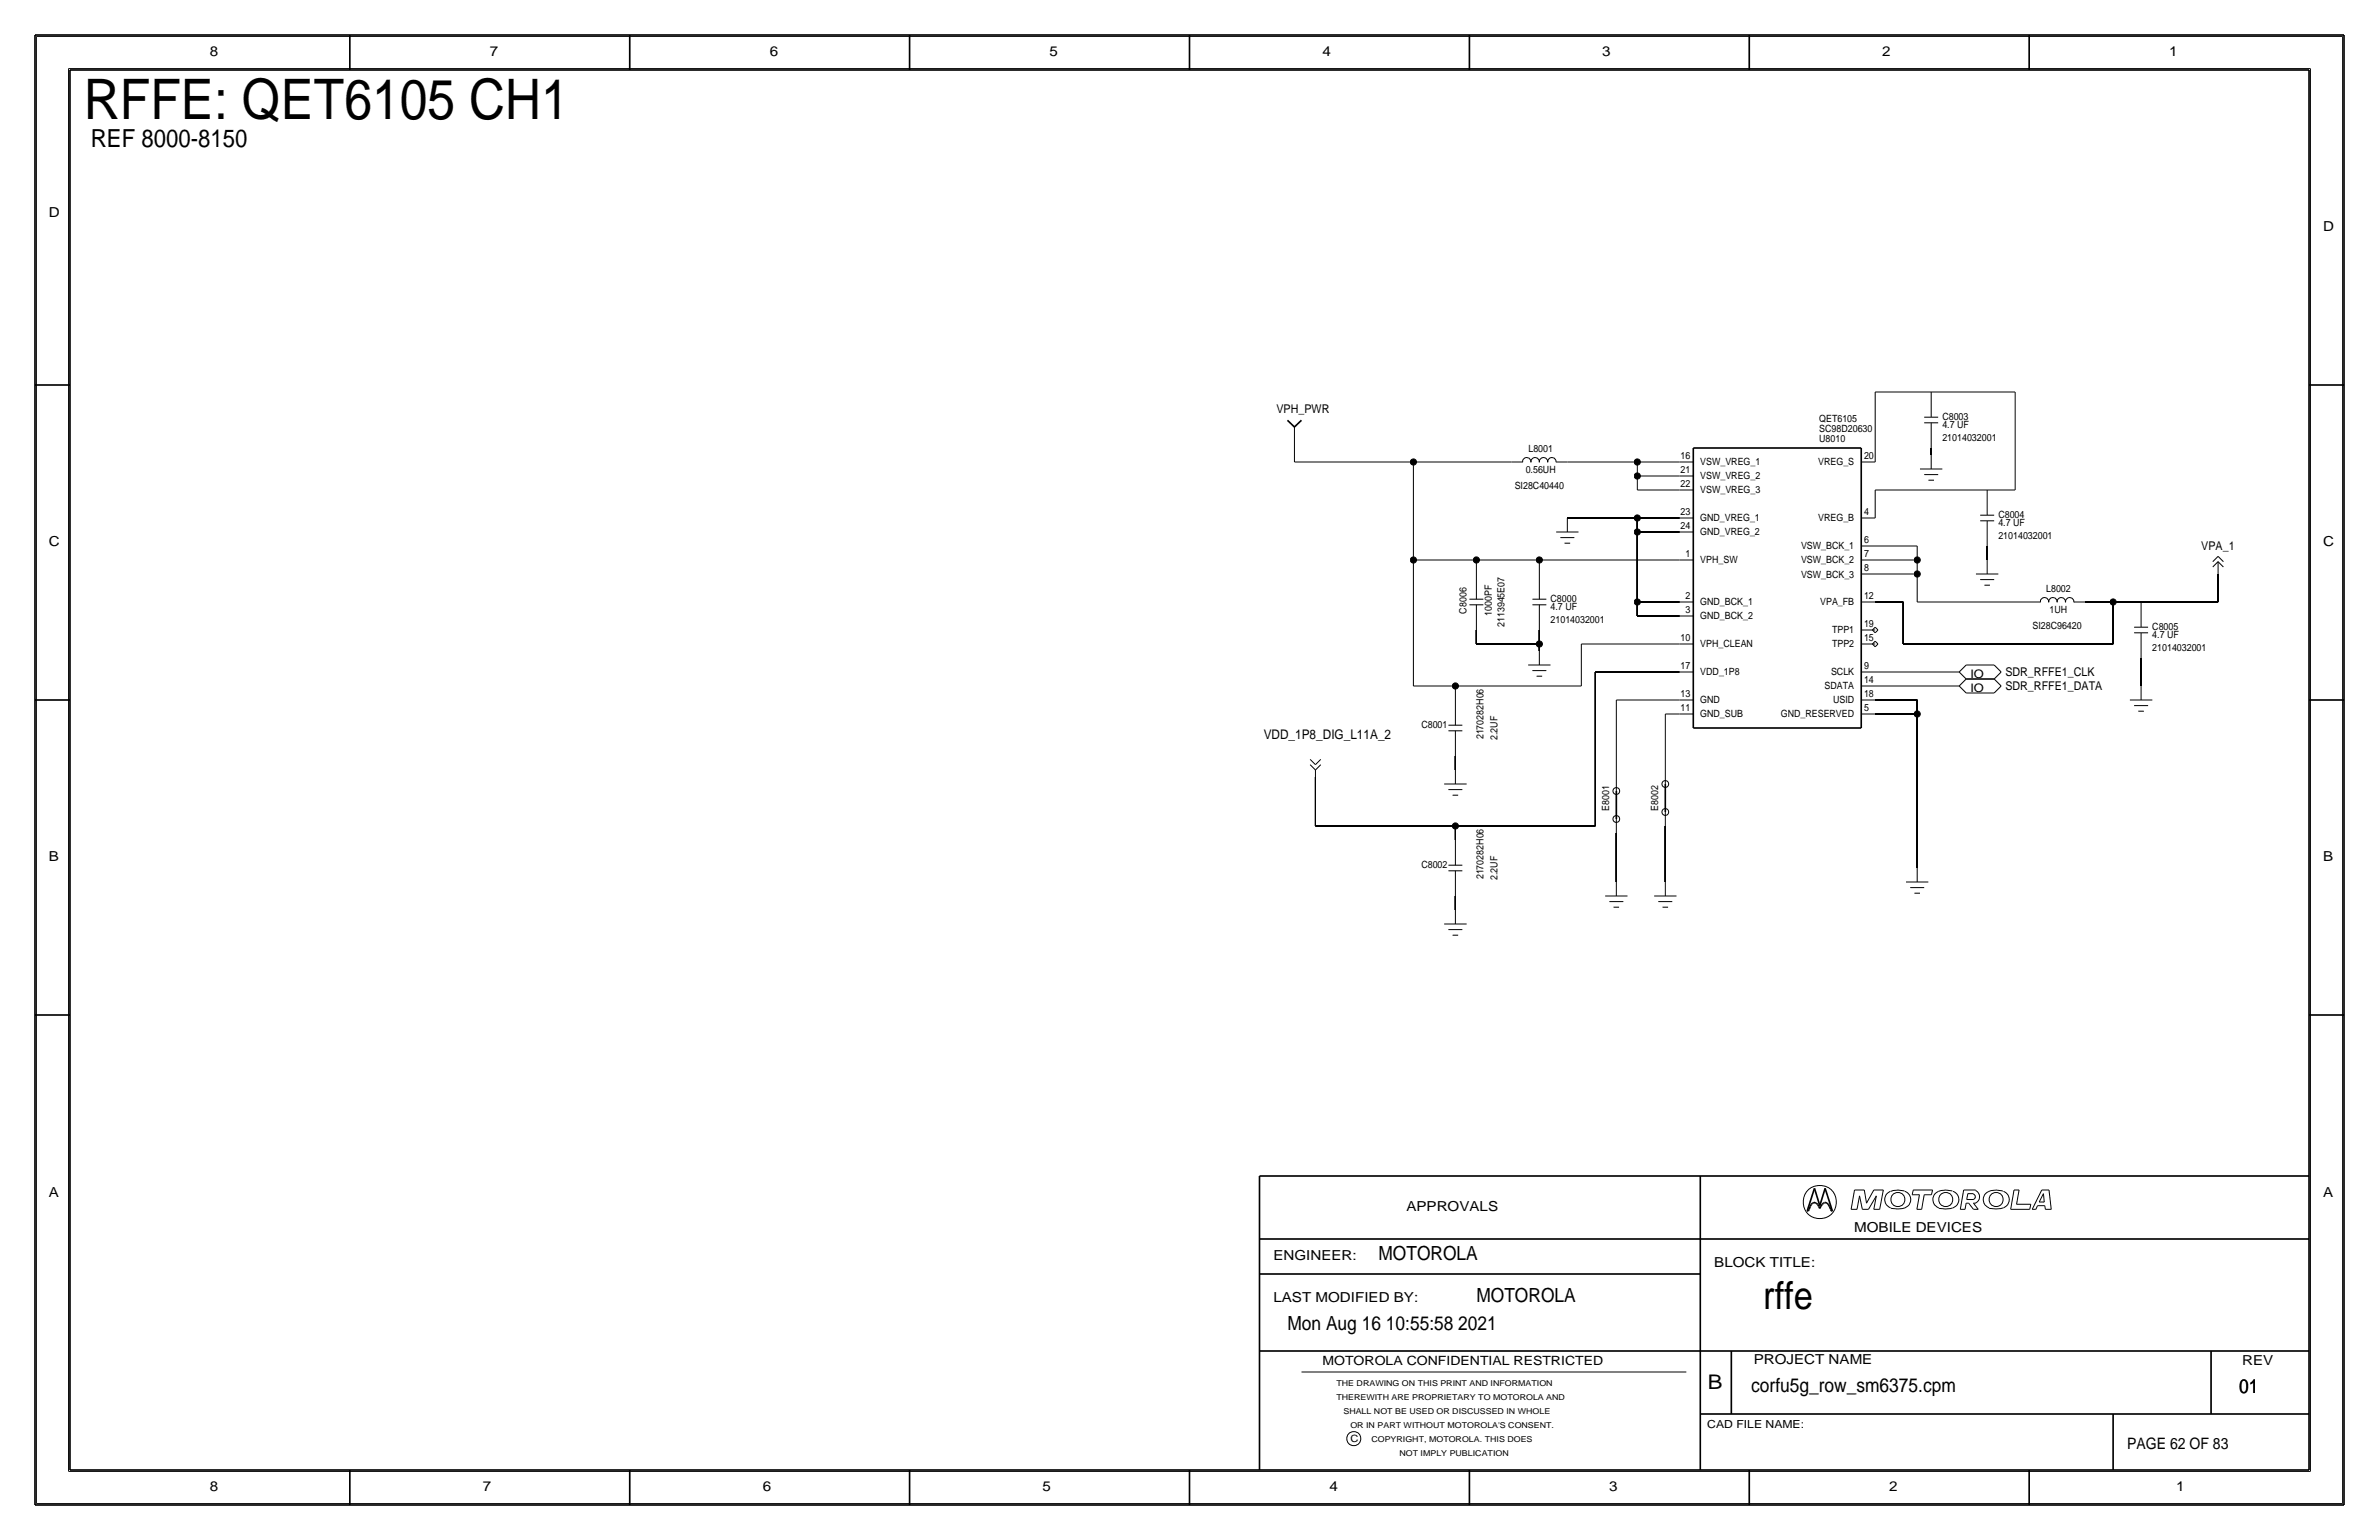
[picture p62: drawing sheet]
<svg xmlns="http://www.w3.org/2000/svg" width="432mm" height="279mm" viewBox="0 0 432 279" stroke-linecap="round" stroke-linejoin="round" font-family="sans-serif">
<defs><g id="words">
<text font-size="10.1" x="15.2" y="21.6">RFFE: QET6105 CH1</text>
<text font-size="7" x="320" y="237.5">rffe</text>
<text font-size="4.5" x="16.5" y="26.7">REF 8000-8150</text>
<text font-size="3.7" x="310" y="252.1">B</text>
<g font-size="3.5">
<text x="250.2" y="228.6">MOTOROLA</text>
<text x="268" y="236.2">MOTOROLA</text>
<text x="233.7" y="241.3">Mon Aug 16 10:55:58 2021</text>
<text x="317.9" y="252.6">corfu5g_row_sm6375.cpm</text>
<text x="406.4" y="252.7">01</text>
</g>
<text font-size="2.9" x="386.1" y="262.9">PAGE 62 OF 83</text>
<g font-size="2.5">
<text x="38.1" y="10.2">8</text>
<text x="88.9" y="10.2">7</text>
<text x="139.7" y="10.2">6</text>
<text x="190.5" y="10.2">5</text>
<text x="240" y="10.2">4</text>
<text x="290.8" y="10.2">3</text>
<text x="341.6" y="10.2">2</text>
<text x="393.7" y="10.2">1</text>
<text x="8.9" y="39.4">D</text>
<text x="421.6" y="41.9">D</text>
<text x="8.9" y="99.1">C</text>
<text x="421.6" y="99.1">C</text>
<text x="8.9" y="156.2">B</text>
<text x="421.6" y="156.2">B</text>
<text x="8.9" y="217.2">A</text>
<text x="255.3" y="219.7">APPROVALS</text>
<text x="421.6" y="217.2">A</text>
<text x="336.5" y="223.5">MOBILE DEVICES</text>
<text x="231.1" y="228.6">ENGINEER:</text>
<text x="311.1" y="229.9">BLOCK TITLE:</text>
<text x="231.1" y="236.2">LAST MODIFIED BY:</text>
<text x="318.3" y="247.5">PROJECT NAME</text>
<text x="407" y="247.6">REV</text>
<text x="38.1" y="270.5">8</text>
<text x="87.6" y="270.5">7</text>
<text x="138.4" y="270.5">6</text>
<text x="189.2" y="270.5">5</text>
<text x="241.3" y="270.5">4</text>
<text x="292.1" y="270.5">3</text>
<text x="342.9" y="270.5">2</text>
<text x="395" y="270.5">1</text>
</g>
<text font-size="2.4" x="229.4" y="134.1">VDD_1P8_DIG_L11A_2</text>
<text font-size="2.3" x="240" y="247.6">MOTOROLA CONFIDENTIAL RESTRICTED</text>
<g font-size="2.2">
<text x="231.7" y="74.9">VPH_PWR</text>
<text x="399.5" y="99.8">VPA_1</text>
<text x="364" y="125.2">SDR_RFFE1_DATA</text>
<text x="364" y="122.7">SDR_RFFE1_CLK</text>
</g>
<g font-size="2.1">
<text x="357.6" y="125.5">IO</text>
<text x="357.6" y="123">IO</text>
</g>
<text font-size="2" x="309.9" y="259.1">CAD FILE NAME:</text>
<g font-size="1.8">
<text x="330.2" y="76.5">QET6105</text>
<text x="352.6" y="77.7">4.7 UF</text>
<text x="352.6" y="76.2">C8003</text>
<text x="277.4" y="82.1">L8001</text>
<text x="305" y="83.3">16</text>
<text x="330.2" y="78.3">SC98D20630</text>
<text x="330.2" y="80.2">U8010</text>
<text x="338.3" y="83.3">20</text>
<text x="352.6" y="80">21014032001</text>
<text x="274.9" y="88.6">SI28C40440</text>
<text x="276.9" y="85.9">0.56UH</text>
<text x="305" y="85.9">21</text>
<text x="305" y="88.4">22</text>
<text x="308.6" y="84.4">VSW_VREG_1</text>
<text x="308.6" y="87">VSW_VREG_2</text>
<text x="308.6" y="89.5">VSW_VREG_3</text>
<text x="330" y="84.4">VREG_S</text>
<text x="305" y="93.5">23</text>
<text x="308.6" y="94.6">GND_VREG_1</text>
<text x="330" y="94.6">VREG_B</text>
<text x="338.3" y="93.5">4</text>
<text x="362.7" y="95.5">4.7 UF</text>
<text x="362.7" y="94">C8004</text>
<text x="305" y="96">24</text>
<text x="305.9" y="101.1">1</text>
<text x="308.6" y="97.1">GND_VREG_2</text>
<text x="326.9" y="99.7">VSW_BCK_1</text>
<text x="338.3" y="101.1">7</text>
<text x="338.3" y="98.6">6</text>
<text x="362.7" y="97.8">21014032001</text>
<text x="308.6" y="102.2">VPH_SW</text>
<text x="326.9" y="104.8">VSW_BCK_3</text>
<text x="326.9" y="102.2">VSW_BCK_2</text>
<text x="338.3" y="103.6">8</text>
<text x="371.4" y="107.5">L8002</text>
<text x="266.2" y="111.3" transform="rotate(-90 266.2 111.3)">C8006</text>
<text x="270.8" y="111.8" transform="rotate(-90 270.8 111.8)">1000PF</text>
<text x="273.1" y="113.8" transform="rotate(-90 273.1 113.8)">2113945E07</text>
<text x="281.4" y="110.7">4.7 UF</text>
<text x="281.4" y="109.2">C8000</text>
<text x="281.4" y="113">21014032001</text>
<text x="305.9" y="111.3">3</text>
<text x="305.9" y="108.7">2</text>
<text x="308.6" y="109.8">GND_BCK_1</text>
<text x="308.6" y="112.4">GND_BCK_2</text>
<text x="330.4" y="109.8">VPA_FB</text>
<text x="338.3" y="108.7">12</text>
<text x="338.3" y="113.8">19</text>
<text x="372" y="111.3">1UH</text>
<text x="305" y="116.3">10</text>
<text x="308.6" y="117.4">VPH_CLEAN</text>
<text x="332.5" y="117.5">TPP2</text>
<text x="332.5" y="114.9">TPP1</text>
<text x="338.3" y="116.3">15</text>
<text x="368.9" y="114">SI28C96420</text>
<text x="390.7" y="118.1">21014032001</text>
<text x="390.7" y="115.8">4.7 UF</text>
<text x="390.7" y="114.3">C8005</text>
<text x="305" y="121.4">17</text>
<text x="308.6" y="122.5">VDD_1P8</text>
<text x="331.2" y="125.1">SDATA</text>
<text x="332.3" y="122.5">SCLK</text>
<text x="338.3" y="124">14</text>
<text x="338.3" y="121.4">9</text>
<text x="305" y="126.5">13</text>
<text x="305" y="129">11</text>
<text x="308.6" y="130.1">GND_SUB</text>
<text x="308.6" y="127.6">GND</text>
<text x="323.2" y="130.2">GND_RESERVED</text>
<text x="332.7" y="127.6">USID</text>
<text x="338.3" y="129">5</text>
<text x="338.3" y="126.5">18</text>
<text x="258" y="132.1">C8001</text>
<text x="269.2" y="134.1" transform="rotate(-90 269.2 134.1)">2170282H06</text>
<text x="271.8" y="134.3" transform="rotate(-90 271.8 134.3)">2.2UF</text>
<text x="292.1" y="147.1" transform="rotate(-90 292.1 147.1)">E8001</text>
<text x="301" y="147.1" transform="rotate(-90 301 147.1)">E8002</text>
<text x="258" y="157.5">C8002</text>
<text x="269.2" y="159.5" transform="rotate(-90 269.2 159.5)">2170282H06</text>
<text x="271.8" y="159.7" transform="rotate(-90 271.8 159.7)">2.2UF</text>
<text x="245.1" y="261.6">C</text>
</g>
<g font-size="1.5">
<text x="242.6" y="251.5">THE DRAWING ON THIS PRINT AND INFORMATION</text>
<text x="242.6" y="254">THEREWITH ARE PROPRIETARY TO MOTOROLA AND</text>
<text x="243.8" y="256.5">SHALL NOT BE USED OR DISCUSSED IN WHOLE</text>
<text x="245.1" y="259.1">OR IN PART WITHOUT MOTOROLA'S CONSENT.</text>
<text x="248.9" y="261.6">COPYRIGHT, MOTOROLA. THIS DOES</text>
<text x="254" y="264.2">NOT IMPLY PUBLICATION</text>
</g>
</g></defs>
<!-- layer: Nets -->
<g fill="none" stroke="#000" stroke-width=".18">
<path d="M340.4 71.1v12.7zM340.4 71.1h10.1zM350.5 71.1h15.3zM365.8 71.1v17.8zM234.9 80v3.8zM235 83.8h21.5zM256.5 83.8h17.8zM256.5 83.8v17.8zM284.5 94h12.7zM284.5 83.8h12.7zM297.2 94h7.6zM297.2 96.5h7.6z"/>
<path d="M297.2 88.9h7.6zM297.2 86.4h7.6zM297.2 83.8h7.6zM297.2 94v2.5zM297.2 96.5v12.7zM297.2 86.4v2.5zM297.2 83.8v2.6zM340.4 88.9v5.1zM340.4 88.9h20.3zM340.4 99.1h7.6zM348 99.1v2.5zM350.5 81.3v1.2z"/>
<path d="M360.7 99.1v2.5zM360.7 88.9h5.1zM256.5 101.6h11.5zM256.5 101.6v22.9zM268 114.3v2.5zM268 116.8h11.4zM268 101.6v2.5zM268 101.6h11.4zM279.4 116.8v1.3zM279.4 114.3v2.5zM279.4 101.6v2.5zM279.4 101.6h25.4z"/>
<path d="M287 116.8v7.7zM287 116.8h17.8zM297.2 111.8h7.6zM297.2 109.2h7.6zM297.2 109.2v2.6zM340.4 104.1h7.6zM340.4 101.6h7.6zM340.4 109.2h5zM345.4 109.2v7.6zM345.4 116.8h38.1zM348 109.2h20.3zM348 104.1v5.1z"/>
<path d="M348 101.6v2.5zM378.5 109.2h5zM383.5 109.2v7.6zM383.5 109.2h5.1zM388.6 119.4v5.1zM388.6 109.2h14zM402.6 104.1v5.1zM256.5 124.5h7.7zM264.2 124.5h22.8zM264.2 137.2v2.5zM264.2 124.5v2.5zM289.6 121.9v28z"/>
<path d="M289.6 121.9h15.2zM293.4 127v14zM293.4 127h11.4zM302.3 129.5v10.2zM302.3 129.5h2.5zM340.4 129.5h7.6zM340.4 127h7.6zM340.4 124.5h13.9zM340.4 121.9h13.9zM348 129.5v28zM348 127v2.5zM238.8 141v8.9z"/>
<path d="M238.8 149.9h25.4zM264.2 149.9v2.5zM264.2 149.9h25.4zM293.4 151.1v8.9zM302.3 149.9v10.1zM264.2 162.6v2.5z"/>
</g>
<g fill="#000" stroke="#000" stroke-width=".18">
<circle cx="256.5" cy="83.8" r=".56"/>
<circle cx="297.2" cy="86.4" r=".56"/>
<circle cx="297.2" cy="83.8" r=".56"/>
<circle cx="297.2" cy="96.5" r=".56"/>
<circle cx="297.2" cy="94" r=".56"/>
<circle cx="256.5" cy="101.6" r=".56"/>
<circle cx="268" cy="101.6" r=".56"/>
<circle cx="279.4" cy="116.8" r=".56"/>
<circle cx="279.4" cy="101.6" r=".56"/>
<circle cx="297.2" cy="109.2" r=".56"/>
<circle cx="348" cy="104.1" r=".56"/>
<circle cx="348" cy="101.6" r=".56"/>
<circle cx="383.5" cy="109.2" r=".56"/>
<circle cx="264.2" cy="124.5" r=".56"/>
<circle cx="348" cy="129.5" r=".56"/>
<circle cx="264.2" cy="149.9" r=".56"/>
</g>
<!-- layer: Components -->
<g fill="none" stroke="#000" stroke-width=".18">
<path d="M234.9 77.5v2.5zM349.2 76.7h2.6zM349.3 75.7h2.5zM350.5 76.7v4.6zM350.5 71.1v4.6zM274.3 83.8h2.1zM276.4 83.9a.75 .75 0 0 1 .7-.9 .75 .75 0 0 1 .7 .9M277.9 83.9a.75 .75 0 0 1 .7-.9 .75 .75 0 0 1 .7 .9M279.4 83.9a.75 .75 0 0 1 .7-.9 .75 .75 0 0 1 .8 .9M280.9 83.9a.75 .75 0 0 1 .8-.9 .75 .75 0 0 1 .7 .9M282.4 83.8h2.1zM282.4 96.5h4.1z"/>
<path d="M283.2 97.5h2.6zM284 98.6h1zM284.5 94v2.5zM304.8 96.5h2.5zM304.8 94h2.5zM304.8 88.9h2.5zM304.8 86.4h2.5zM304.8 83.8h2.5zM337.8 99.1h2.6zM337.8 94h2.6zM337.8 83.8h2.6zM348.5 85.1h4.1z"/>
<path d="M349.3 86.1h2.5zM350 87.1h1zM350.5 82.6v2.5zM359.4 94.5h2.5zM359.4 93.5h2.5zM360.7 94.5v4.6zM360.7 88.9v4.6zM266.7 109.7h2.5zM266.7 108.7h2.5zM268 109.7v4.6zM268 104.1v4.6zM278.1 108.7h2.6z"/>
<path d="M278.1 109.7h2.6zM279.4 109.7v4.6zM279.4 104.1v4.6zM279.4 118.1v2.6zM304.8 116.8h2.5zM304.8 111.8h2.5zM304.8 109.2h2.5zM304.8 101.6h2.5zM337.8 116.8h2.6zM337.8 114.3h2.6zM337.8 109.2h2.6zM337.8 104.1h2.6z"/>
<path d="M337.8 101.6h2.6zM339.9 116.8l.5-.5zM339.9 114.3l.5-.5zM339.9 116.8l.5 .5zM339.9 114.3l.5 .5zM340.4 116.3l.5 .5zM340.4 113.8l.5 .5zM340.9 116.8l-.5 .5zM340.9 114.3l-.5 .5zM358.6 104.1h4.1zM359.4 105.2h2.5zM360.2 106.2h1z"/>
<path d="M360.7 101.6v2.5zM368.3 109.2h2zM370.3 109.3a.75 .75 0 0 1 .8-.9 .75 .75 0 0 1 .7 .9M371.9 109.3a.75 .75 0 0 1 .7-.9 .75 .75 0 0 1 .7 .9M373.4 109.3a.75 .75 0 0 1 .7-.9 .75 .75 0 0 1 .8 .9M374.9 109.3a.75 .75 0 0 1 .7-.9 .75 .75 0 0 1 .8 .9M376.4 109.2h2.1zM387.3 113.8h2.6zM387.3 114.8h2.6zM388.6 114.8v4.6zM388.6 109.2v4.6zM401.6 101.9l1-1z"/>
<path d="M401.6 102.9l1-1zM402.6 101.9v2.2zM402.6 100.9l1 1zM402.6 101.9l1 1zM237.8 137.8l1 .9zM237.8 138.7l1 1zM238.8 138.7l.9-.9zM238.8 139.7l.9-1zM238.8 139.7v1.3zM262.9 132.6h2.5zM262.9 131.6h2.5zM264.2 127v4.6z"/>
<path d="M264.2 132.6v4.6zM264.2 139.7v2.5zM277.4 120.7h4zM278.1 121.7h2.6zM278.9 122.7h1zM302.3 139.7v2.5zM304.8 129.5h2.5zM304.8 127h2.5zM304.8 121.9h2.5zM337.8 129.5h2.6zM337.8 127h2.6zM337.8 124.5h2.6z"/>
<path d="M337.8 121.9h2.6zM354.3 124.5h1.3zM354.3 121.9h1.3zM355.6 124.5l1.3 1.2zM355.6 121.9l1.3 1.3zM356.9 123.2h5zM356.9 125.7h5zM356.9 120.7h5zM356.9 123.2l-1.3 1.3zM356.9 120.7l-1.3 1.2zM361.9 123.2l1.3 1.3zM361.9 120.7l1.3 1.2z"/>
<path d="M363.2 124.5l-1.3 1.2zM363.2 121.9l-1.3 1.3zM386.6 127h4.1zM387.3 128h2.6zM388.1 129h1zM388.6 124.5v2.5zM262.1 142.2h4.1zM262.9 158h2.5zM262.9 143.3h2.5zM262.9 157h2.5zM263.7 144.3h1zM264.2 152.4v4.6z"/>
<path d="M264.2 158v4.6zM293.4 141v2.5zM293.4 148.6v2.5zM302.3 147.3v2.6zM348 157.5v2.5zM262.1 167.6h4.1zM262.9 168.7h2.5zM263.7 169.7h1zM264.2 165.1v2.5zM291.3 162.6h4.1zM292.1 163.6h2.5zM292.9 164.6h1z"/>
<path d="M293.4 160v2.6zM300.2 162.6h4.1zM301 163.6h2.5zM301.8 164.6h1zM302.3 160v2.6zM345.9 160h4.1zM346.7 161h2.5zM347.5 162.1h1z"/>
<circle cx="293.4" cy="148.6" r=".61"/>
<circle cx="293.4" cy="143.5" r=".61"/>
<circle cx="302.3" cy="142.2" r=".61"/>
<circle cx="302.3" cy="147.3" r=".61"/>
</g>
<path d="M233.7 76.3l1.2 1.2zM234.9 77.5l1.3-1.2zM307.3 81.3h30.5zM307.3 81.3v50.8zM337.8 81.3v50.8zM307.3 132.1h30.5zM293.4 143.5v5.1zM302.3 142.2v5.1z" fill="none" stroke="#000" stroke-width=".3"/>
<!-- layer: Page Border and Title Block -->
<g fill="none" stroke="#000" stroke-width=".3">
<path d="M6.3 6.4v266.7zM6.4 6.4h419zM12.7 12.7h406.4zM12.7 12.7v254zM63.5 6.4v6.3zM114.3 6.4v6.3zM165.1 6.4v6.3zM215.9 6.3v6.4zM266.7 6.4v6.3zM317.5 6.4v6.3zM368.3 6.4v6.3zM419.1 12.7v254z"/>
<path d="M425.4 6.4v266.7zM6.3 69.8h6.4zM419.1 69.8h6.3zM6.3 127h6.4zM419.1 127h6.3zM6.3 184.1h6.4zM419.1 184.1h6.3zM228.6 213.4v53.3zM228.6 213.4h190.5zM308.6 213.4v53.3zM328 219.7h.2zM328.4 219.4l-.2 .3z"/>
<path d="M328.6 218.8l-.2 .6zM328.8 218.5l-.2 .3zM329 218.3l.2-.1zM329 218.3l-.2 .2zM329.2 218.2h.2zM329.3 215.6l-1.3 4.1zM329.3 215.6l1 3.1zM329.4 218.2l.2 .1zM329.6 218.3l.3 .2zM329.9 218.5l.2 .3zM330.1 218.8l.2 .5zM330.5 218.8l-.2 .5z"/>
<path d="M330.8 218.5l-.3 .3zM331 218.3l-.2 .2zM331 218.3l.2-.1zM331.2 218.2h.2zM331.3 215.6l1.3 4.1zM331.3 215.6l-1 3.1zM331.4 218.2l.2 .1zM331.6 218.3l.2 .2zM331.8 218.5l.2 .3zM332 218.8l.3 .6zM332.3 219.4l.1 .3zM332.4 219.7h.2z"/>
<path d="M228.6 231.1h80zM228.6 224.8h190.5zM228.6 245.1h190.5zM308.6 256.5h110.5zM314.2 245.1v11.4zM383.5 256.5v10.2zM401.3 245.1v11.4zM6.4 273h419zM12.7 266.7h406.4zM63.5 266.7v6.4zM114.3 266.7v6.4zM165.1 266.7v6.4z"/>
<path d="M215.9 266.7v6.3zM266.7 266.7v6.4zM317.5 266.7v6.4zM368.3 266.7v6.4z"/>
</g>
<g fill="none" stroke="#000" stroke-width=".18">
<path d="M6.6 6.6h418.6zM6.6 6.6v266.2zM12.4 12.4v254.6zM12.4 12.4h407zM419.4 12.4v254.6zM425.2 6.6v266.2zM336 219.4h1.1zM336.6 215.9h1.8zM336.6 215.9l-.6 3.5zM337.5 217l-.4 2.4zM337.5 217l.5 2.4zM338 219.4h1.1z"/>
<path d="M338.4 215.9l.4 2.4zM340.1 219.4h1.1zM340.1 215.9h1.7zM340.1 215.9l-1.3 2.4zM340.6 217l-1.5 2.4zM340.6 217l-.5 2.4zM341.8 215.9l-.6 3.5zM343.1 216.2a1.6 1.6 0 0 0-1 1.5 1.6 1.6 0 0 0 1.1 1.5M345.7 216.1h-.2a4 4 0 0 0-2.3 .1M345.7 216.2a1.59 1.59 0 0 1 1.1 1.5 1.59 1.59 0 0 1-1.1 1.5 5.1 5.1 0 0 1-2.5 0M347.1 216.8h1.3zM347.3 215.9l-.2 .9z"/>
<path d="M347.3 215.9h3.5zM347.9 219.4h.9zM348.4 216.8l-.5 2.6zM349.2 216.8l-.4 2.6zM349.2 216.8h1.4zM350.8 215.9l-.2 .9zM354.4 216.1a3.1 3.1 0 0 0-3.3 .7 1.62 1.62 0 0 0 .8 2.4M354.4 219.2a5.1 5.1 0 0 1-2.5 0M354.5 216.2a1.59 1.59 0 0 1 1 1.5 1.59 1.59 0 0 1-1 1.5M355.8 219.4h.9zM356.4 215.9h2.2zM356.4 215.9l-.6 3.5z"/>
<path d="M356.9 218.3l-.2 1.1zM356.9 218.3h.4zM357 217.6h1.2zM357.2 216.6l-.2 1zM357.2 216.6h1zM357.3 218.3l.9 1.1zM358.1 216.7a.5 .5 0 0 1 .4 .4 .5 .5 0 0 1-.4 .5M358.2 218.3l.9 1.1zM358.2 218.3h.4zM358.2 219.4h.9zM358.5 216a1.24 1.24 0 0 1 .8 1.1 1.24 1.24 0 0 1-.8 1.2M363.5 216.1a3.1 3.1 0 0 0-3.3 .7 1.62 1.62 0 0 0 .8 2.4"/>
<path d="M363.6 219.2a5.1 5.1 0 0 1-2.6 0M363.6 216.2a1.59 1.59 0 0 1 1.1 1.5 1.59 1.59 0 0 1-1.1 1.5M364.9 219.4h3.5zM365.6 215.9l-.7 3.5zM365.6 215.9h.9zM366 218.5h2.6zM366.5 215.9l-.5 2.6zM368.6 218.5l-.2 .9zM368.9 219.4h.6zM369.8 218.7h1.3zM369.8 218.7l-.3 .7zM370.1 218.1h.9z"/>
<path d="M370.6 215.9l-1.7 3.5zM370.6 215.9h1.3zM370.9 216.6l-.8 1.5zM370.9 216.6l.1 1.5zM371.1 218.7l.1 .7zM371.2 219.4h1.1zM371.9 215.9l.4 3.5zM236.2 248.9h69.9zM6.6 272.8h418.6zM12.4 267h407z"/>
<circle cx="330.3" cy="218.1" r="3"/>
<circle cx="344.5" cy="217.6" r="1.28"/>
<circle cx="353.2" cy="217.6" r="1.28"/>
<circle cx="362.3" cy="217.6" r="1.28"/>
<circle cx="245.7" cy="261" r="1.28"/>
</g>
<use href="#words"/>
</svg>
